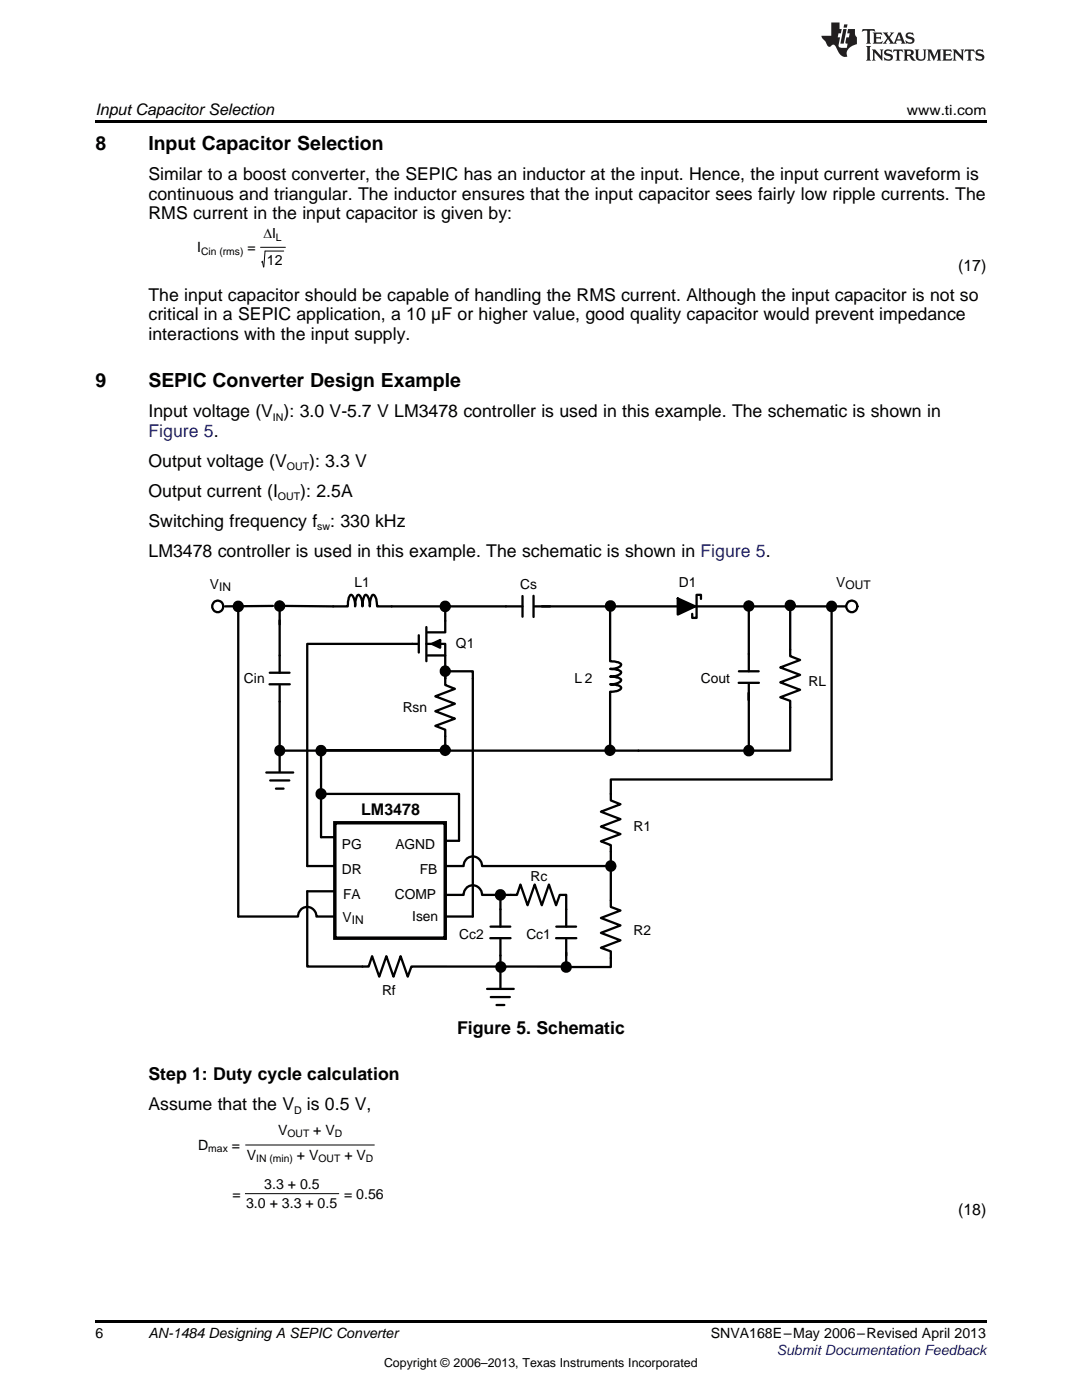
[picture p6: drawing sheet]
<svg xmlns="http://www.w3.org/2000/svg" width="216mm" height="279mm" viewBox="0 0 216 279" stroke-linecap="round" stroke-linejoin="round" font-family="sans-serif">
<defs><g id="words">
<g font-size="3.9">
<text x="19" y="30">8</text>
<text x="29.6" y="30">Input Capacitor Selection</text>
<text x="19" y="77.3">9</text>
<text x="29.6" y="77.3">SEPIC Converter Design Example</text>
</g>
<g font-size="3.5">
<text x="29.6" y="36">Similar to a boost converter, the SEPIC has an inductor at the input. Hence, the input current waveform is</text>
<text x="29.6" y="39.9">continuous and triangular. The inductor ensures that the input capacitor sees fairly low ripple currents. The</text>
<text x="29.6" y="43.8">RMS current in the input capacitor is given by:</text>
<text x="29.6" y="60">The input capacitor should be capable of handling the RMS current. Although the input capacitor is not so</text>
<text x="29.6" y="63.9">critical in a SEPIC application, a 10 µF or higher value, good quality capacitor would prevent impedance</text>
<text x="29.6" y="67.8">interactions with the input supply.</text>
<text x="29.6" y="83.3">Input voltage (V ): 3.0 V-5.7 V LM3478 controller is used in this example. The schematic is shown in</text>
<text x="29.6" y="93.2">Output voltage (V</text>
<text x="61.7" y="93.2">): 3.3 V</text>
<text x="29.6" y="99.2">Output current (I</text>
<text x="59.9" y="99.2">): 2.5A</text>
<text x="29.6" y="105.2">Switching frequency f</text>
<text x="65.9" y="105.2">: 330 kHz</text>
<text x="29.6" y="111.2">LM3478 controller is used in this example. The schematic is shown in Figure 5.</text>
<text x="91.2" y="206.4">Figure 5. Schematic</text>
<text x="29.6" y="215.6">Step 1: Duty cycle calculation</text>
<text x="29.6" y="221.6">Assume that the V</text>
<text x="61.2" y="221.6">is 0.5 V,</text>
</g>
<text font-size="3.5" fill="#00f" x="29.6" y="87.2">Figure 5.</text>
<g font-size="3.2">
<text x="19" y="23">Input Capacitor Selection</text>
<text x="191.2" y="54">(17)</text>
<text x="72.1" y="162.7">LM3478</text>
<text x="191.2" y="242.5">(18)</text>
</g>
<g font-size="2.8">
<text x="181" y="23">www.ti.com</text>
<text x="52.6" y="47.6">'I</text>
<text x="39.3" y="50.4">I</text>
<text x="49.4" y="50.4">=</text>
<text x="53.3" y="52.9">12</text>
<text x="41.9" y="117.5">V</text>
<text x="70.7" y="117.2">L1</text>
<text x="103.8" y="117.5">Cs</text>
<text x="135.4" y="117.2">D1</text>
<text x="166.9" y="117.1">V</text>
<text x="91" y="129.4">Q1</text>
<text x="48.7" y="136.3">Cin</text>
<text x="114.6" y="136.3">L 2</text>
<text x="139.8" y="136.3">Cout</text>
<text x="161.3" y="136.8">RL</text>
<text x="80.4" y="142">Rsn</text>
<text x="126.4" y="165.8">R1</text>
<text x="68.2" y="169.4">PG</text>
<text x="78.9" y="169.4">AGND</text>
<text x="68.2" y="174.4">DR</text>
<text x="68.5" y="179.5">FA</text>
<text x="78.8" y="179.5">COMP</text>
<text x="83.8" y="174.4">FB</text>
<text x="105.8" y="175.8">Rc</text>
<text x="68.4" y="184">V</text>
<text x="82.2" y="183.8">Isen</text>
<text x="91.6" y="187.4">Cc2</text>
<text x="105" y="187.4">Cc1</text>
<text x="126.4" y="186.6">R2</text>
<text x="76.2" y="198.6">Rf</text>
<text x="55.5" y="226.6">V</text>
<text x="62.5" y="226.6">+ V</text>
<text x="39.5" y="229.5">D</text>
<text x="46.2" y="229.5">=</text>
<text x="49.3" y="231.5">V</text>
<text x="59.3" y="231.5">+ V</text>
<text x="68.7" y="231.5">+ V</text>
<text x="46.4" y="239.3">=</text>
<text x="52.7" y="237.3">3.3 + 0.5</text>
<text x="68.7" y="239.3">= 0.56</text>
<text x="49.1" y="241.2">3.0 + 3.3 + 0.5</text>
<text x="19" y="267">6</text>
<text x="29.6" y="267.1">AN-1484 Designing A SEPIC Converter</text>
<text x="141.8" y="267.1">SNVA168E–May 2006–Revised April 2013</text>
</g>
<text font-size="2.8" fill="#00f" x="155" y="270.4">Submit Documentation Feedback</text>
<text font-size="2.5" x="76.6" y="272.7">Copyright © 2006–2013, Texas Instruments Incorporated</text>
<g font-size="2.4">
<text x="43.7" y="118">IN</text>
<text x="168.7" y="117.6">OUT</text>
<text x="70.2" y="184.5">IN</text>
</g>
<g font-size="2.1">
<text x="40.1" y="50.8">Cin (rms)</text>
<text x="55.1" y="48">L</text>
<text x="54.5" y="84">IN</text>
<text x="57.2" y="93.9">OUT</text>
<text x="55.5" y="99.9">OUT</text>
<text x="63.3" y="105.9">sw</text>
<text x="57.4" y="227">OUT</text>
<text x="58.7" y="222.3">D</text>
<text x="66.8" y="227">D</text>
<text x="41.6" y="229.9">max</text>
<text x="51.1" y="232">IN (min)</text>
<text x="63.6" y="232">OUT</text>
<text x="73" y="232">D</text>
</g>
</g></defs>
<path d="M19 263.5h177.8v.6h-177.8z" fill="#000"/>
<path d="M48.9 238.2h18.8M48.9 228.5h25.9" fill="none" stroke="#000" stroke-width=".2"/>
<g fill="#000">
<path d="M135.2 119.4l3.5 1.6-3.5 1.6z"/>
<circle cx="88.8" cy="121" r=".91"/>
</g>
<g fill="none" stroke="#000" stroke-width=".46">
<path d="M135.2 119.4l3.5 1.6-3.5 1.6zM139.9 119.5v-.8h-.9v4.6h-.9v-.8M53.8 136.6h4M53.8 134.3h4M55.8 123.8v10.5M55.8 136.8v17.2M108.1 121h60.7M121.7 121v11l1.7 .2a.44 .44 0 0 1 .5 .3 .44 .44 0 0 1-.1 .5l-1 .4-1.1 .1 1.7 .2a.44 .44 0 0 1 .5 .3 .44 .44 0 0 1-.1 .5l-1 .4-1.1 .1 1.7 .3a.44 .44 0 0 1 .5 .2 .44 .44 0 0 1-.1 .5l-1 .5-1.1 .1 1.7 .2a.46 .46 0 0 1 .5 .3 .46 .46 0 0 1-.2 .6l-.7 .3h-1.3v11.8M147.4 136.3h4M147.4 134h4M149.4 130.5v3.5M149.4 136.5v3.2"/>
<path d="M53.1 154.2h5.4M53.9 155.8h3.8M55.1 157.4h1.5"/>
<circle cx="88.8" cy="121" r=".91"/>
</g>
<circle cx="44.8" cy="121" r="1.13" fill="#fff"/>
<g fill="none" stroke="#000" stroke-width=".46">
<path d="M104.3 119v4.1M106.5 118.9v4.2M47.5 121v61.9h12a1.84 1.84 0 0 1 1.8-1.9 1.84 1.84 0 0 1 1.8 1.9h3.7M54.5 120.9l-9.6 .1M83.3 128.5h-22v44.3h5.5M83.6 126.8v3.4M85.1 128.5h3.7v2.3M85.1 125.1v6.9M85.3 130.8h3.5v4.6M86.2 128.5l1.6-.8v1.6zM88.8 121v5.2h-3.5M88.8 135.4v1.3l2 .8-3.9 1.5 3.9 1.5-3.9 1.4 3.9 1.5-3.9 1.5 1.9 .7v4.1h-24.7v8.7"/>
<path d="M88.8 135.4v-1.4h5.5v48.9h-5.5M104.3 121h-29l-.4-1.8a.41 .41 0 0 0-.2-.4 .41 .41 0 0 0-.5 .2l-.4 1.1v.9l-.1-.9-.2-.9a.41 .41 0 0 0-.3-.4 .41 .41 0 0 0-.5 .2l-.3 1.1-.1 .9v-.9l-.3-.9a.41 .41 0 0 0-.3-.4 .41 .41 0 0 0-.5 .2l-.3 1.1v.9l-.1-.9-.3-.9a.41 .41 0 0 0-.3-.4 .41 .41 0 0 0-.4 .2l-.4 1.1v.9l-13.6-.1v3.7M106.7 121h3.1M149.4 139.7v-1.4v11.5h-93.6M149.4 121v9.5M157.7 121v9.9l1.9 .8-3.9 1.5 3.9 1.5-3.9 1.5 3.9 1.5-3.9 1.5 2 .7v9.9h-8.3M165.9 121v34.6h-44v4.1l1.9 .8-3.9 1.5 3.9 1.5-3.9 1.5 3.9 1.5-3.9 1.4 2 .8v12.3l1.9 .7-3.9 1.5 3.9 1.5-3.9 1.5 3.9 1.5-3.9 1.5 2 .7v3.1h-8.9v-5.5M64.1 158.4h27.5v9.4h-2.8M64.1 158.4v8.7h2.7M66.8 177.9h-5.5v15h12.3l.6-2.1 1.5 4.1 1.4-4.1 1.4 4.1 1.4-4.1 1.5 4.1 .7-2h30.9M88.8 178.5l3.7 .1a1.84 1.84 0 0 1 1.8-1.9 1.84 1.84 0 0 1 1.9 1.9h3.7M88.8 172.8h3.7a1.84 1.84 0 0 1 1.8-1.9 1.84 1.84 0 0 1 1.9 1.9h25.7"/>
<path d="M99.9 178.6h3.3l.6-2.1 1.5 4.2 1.4-4.2 1.4 4.2 1.4-4.2 1.5 4.2 .7-2.1h1.2M99.9 178.6v6.3M113 178.6v6.3M97.2 197.4h5.3M97.8 187.2h4.1M97.9 184.9h3.9M97.9 199h3.8M99.9 187.5v5.5M99.9 193v4.2M111 187.2h4M111 184.9h4M99.1 200.6h1.5"/>
<circle cx="43.4" cy="121" r="1.13"/>
<circle cx="47.5" cy="121" r=".91"/>
<circle cx="55.8" cy="120.9" r=".9"/>
<circle cx="88.8" cy="133.9" r=".91"/>
<circle cx="121.8" cy="120.9" r=".91"/>
<circle cx="149.4" cy="120.9" r=".9"/>
<circle cx="157.6" cy="120.8" r=".91"/>
<circle cx="165.9" cy="121" r=".91"/>
<circle cx="169.9" cy="121" r="1.13"/>
<circle cx="55.8" cy="149.8" r=".9"/>
<circle cx="64" cy="149.8" r=".91"/>
<circle cx="64" cy="158.4" r=".91"/>
<circle cx="88.8" cy="149.7" r=".91"/>
<circle cx="121.7" cy="149.7" r=".9"/>
<circle cx="149.4" cy="149.8" r=".91"/>
<circle cx="99.8" cy="178.6" r=".91"/>
<circle cx="121.8" cy="172.8" r=".91"/>
<circle cx="99.9" cy="193" r=".91"/>
<circle cx="112.9" cy="193" r=".91"/>
</g>
<g fill="#000">
<path d="M86.2 128.5l1.6-.8v1.6z"/>
<circle cx="47.5" cy="121" r=".91"/>
<circle cx="55.8" cy="120.9" r=".9"/>
<circle cx="88.8" cy="133.9" r=".91"/>
<circle cx="121.8" cy="120.9" r=".91"/>
<circle cx="149.4" cy="120.9" r=".9"/>
<circle cx="157.6" cy="120.8" r=".91"/>
<circle cx="165.9" cy="121" r=".91"/>
<circle cx="55.8" cy="149.8" r=".9"/>
<circle cx="64" cy="149.8" r=".91"/>
<circle cx="64" cy="158.4" r=".91"/>
<circle cx="88.8" cy="149.7" r=".91"/>
<circle cx="121.7" cy="149.7" r=".9"/>
<circle cx="149.4" cy="149.8" r=".91"/>
<circle cx="99.8" cy="178.6" r=".91"/>
<circle cx="121.8" cy="172.8" r=".91"/>
<circle cx="99.9" cy="193" r=".91"/>
<circle cx="112.9" cy="193" r=".91"/>
</g>
<path d="M88.6 187.2h.2v-23h-22v23h22" fill="none" stroke="#000" stroke-width=".69" stroke-linecap="butt"/>
<path d="M52 49.4h5M52.4 52.1l-.2 .2M52.4 52.2l.2 1.1M52.9 50.1l-.3 3.2M52.9 50.1h3.7" fill="none" stroke="#000" stroke-width=".2"/>
<path d="M19 24h177.8v.6h-177.8z" fill="#000"/>
<g fill="#231f20">
<path d="M172.1 5.8l-.1 .6 .5-.3h.5v.2v2.1l-.2 .3h1l-.2-.3v-2.1v-.2h.6l.4 .3-.1-.6zM174.1 6.5l.3 .4v1.5l-.3 .3h1.9l.1-.5a1.04 1.04 0 0 1-1.3 .1v-.6h.6l.4 .2v-.7l-.4 .2h-.6l.1-.6h.7l.4 .2-.1-.5zM176.1 6.5l.9 1.1-.9 1.1h.8l-.1-.2 .4-.7 .4 .7-.2 .2h1.6l-.2-.2 .1-.4h.9l.2 .4-.2 .2h.9l-.2-.3-.8-1.9h-.5l-.9 2.1-.7-1.1 .8-1h-.8l.1 .3-.3 .5-.4-.6 .2-.2zM179.4 6.9l.3 .9h-.7zM180.9 6.6a.63 .63 0 0 0-.2 .7 .63 .63 0 0 0 .6 .4l.6 .2 .1 .2a.75 .75 0 0 1-.7 .4 .75 .75 0 0 1-.6-.5l.1 .7 .2-.1a1.11 1.11 0 0 0 1.5-.5 1.13 1.13 0 0 0-1.3-.9l-.1-.3a1.04 1.04 0 0 1 1.2 .2l-.1-.6-.2 .1-.5-.1zM172.8 9.2l.3 .3v2.2l-.3 .4h1l-.2-.4v-2.2l.2-.3zM174 9.9l.2 .3v1.5l-.2 .4h.7l-.2-.4v-1.3l1.6 1.7v-1.9l.2-.3h-.7l.2 .3v.9l-1.2-1.2zM176.6 10a.62 .62 0 0 0-.2 .7 .62 .62 0 0 0 .6 .4l.6 .2 .1 .2a.76 .76 0 0 1-.7 .4 .76 .76 0 0 1-.6-.5l.1 .7 .1-.1a1.11 1.11 0 0 0 1.6-.6 1.13 1.13 0 0 0-1.3-.8l-.1-.3a1.04 1.04 0 0 1 1.2 .1l-.1-.5-.2 .1-.5-.2zM178.3 9.9l-.1 .6a.61 .61 0 0 1 .7-.3v1.5l-.2 .4h1l-.3-.4v-1.5a.63 .63 0 0 1 .8 .3l-.1-.6zM180.3 9.9l.2 .3v1.5l-.2 .4h.9l-.2-.2v-.7l.6 .2a.76 .76 0 0 0 1.1 .6l-1-.9a.58 .58 0 0 0 .6-.6 .58 .58 0 0 0-.5-.6zM181 10.2l.1-.1a.45 .45 0 0 1 .6 .1 .45 .45 0 0 1 .1 .5l-.8 .2zM182.5 9.9l.2 .2a2.17 2.17 0 0 0 .4 1.9 .99 .99 0 0 0 1.6-.7v-1.1l.2-.3h-.8l.2 .2a1.92 1.92 0 0 1-.2 1.7 .6 .6 0 0 1-.9-.5v-1.1l.2-.3zM185 9.9l.2 .3v1.5l-.2 .4h.7l-.2-.4v-1.4l.8 1.8 .8-1.8v1.4l-.2 .4h1l-.3-.4v-1.5l.3-.3h-.8l-.7 1.4-.6-1.4zM188 9.9l.2 .3v1.5l-.2 .4h1.8l.2-.6a1.04 1.04 0 0 1-1.3 .2v-.6h.6l.4 .1v-.6l-.4 .2h-.6l.1-.6h.7l.4 .2-.1-.5zM190.1 9.9l.2 .3v1.5l-.2 .4h.7l-.2-.4v-1.3l1.6 1.7v-1.9l.2-.3h-.7l.2 .3v.9l-1.1-1.2zM192.6 9.9l-.1 .6a.61 .61 0 0 1 .7-.3v1.5l-.2 .4h.9l-.2-.4v-1.5a.63 .63 0 0 1 .8 .3l-.2-.6zM194.9 10a.62 .62 0 0 0-.2 .7 .62 .62 0 0 0 .6 .4l.5 .2 .2 .2a.76 .76 0 0 1-.7 .4 .76 .76 0 0 1-.7-.5l.2 .7 .1-.1a1.11 1.11 0 0 0 1.5-.6 1.13 1.13 0 0 0-1.2-.8l-.1-.3a1.04 1.04 0 0 1 1.2 .1l-.2-.5-.2 .1-.5-.2z"/>
<path d="M165.9 4.5v2.6h-2l.1 .4 .8 .9a.91 .91 0 0 0 .9 .9 .56 .56 0 0 1 .5-.4 .56 .56 0 0 1 .5 .3l.4 .8a1.53 1.53 0 0 0 2 1.3 1.54 1.54 0 0 1 1-2.1l.9-.4-.1-1.4a1.52 1.52 0 0 1-.3-1.6h-1.4l-.2 .9h.5l-.1 .8h-.5l-.2 .9v.2l.4 .1-.1 .9a1.93 1.93 0 0 1-1.7-.3l.3-1.8h-.4l.1-.8h.5l.2-.9h-.5v-1.3zM168.3 5.8l-.6 2.9h.7l.5-2.9zM168.4 4.9l-.1 .6h.7l.1-.6z"/>
</g>
<use href="#words"/>
</svg>
